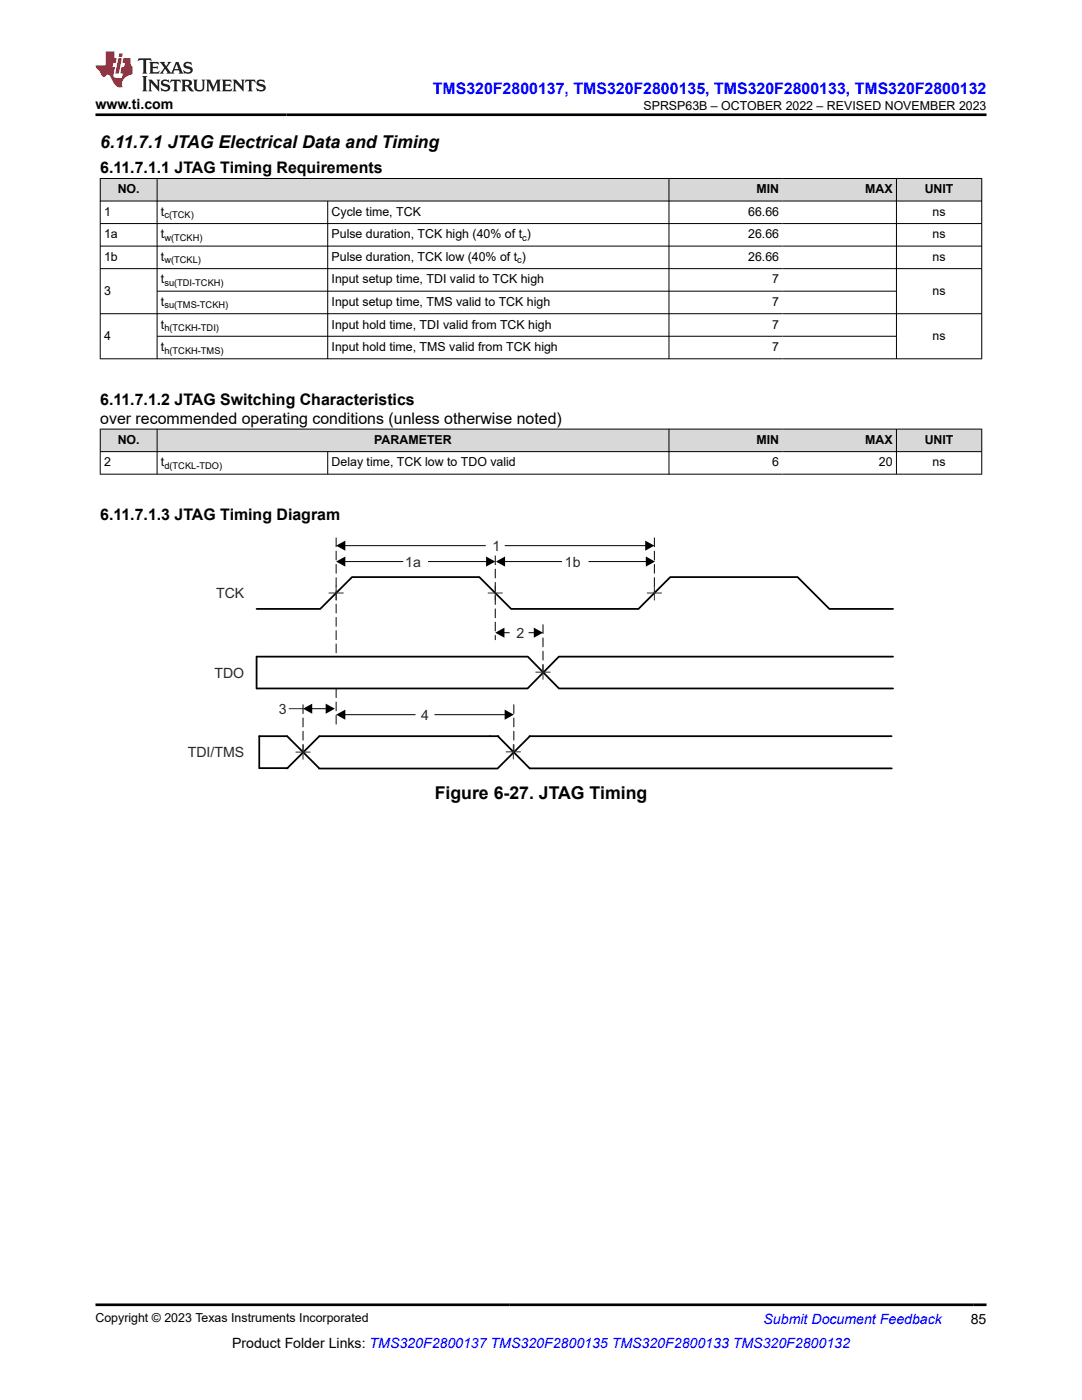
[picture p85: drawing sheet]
<svg xmlns="http://www.w3.org/2000/svg" width="216mm" height="279mm" viewBox="0 0 216 279" stroke-linecap="round" stroke-linejoin="round" font-family="sans-serif">
<defs><g id="words">
<g font-size="3.5">
<text x="20" y="29.6">6.11.7.1 JTAG Electrical Data and Timing</text>
<text x="86.7" y="159.6">Figure 6-27. JTAG Timing</text>
</g>
<text font-size="3.2" fill="#00f" x="86.4" y="18.7">TMS320F2800137, TMS320F2800135, TMS320F2800133, TMS320F2800132</text>
<g font-size="3.2">
<text x="20" y="34.6">6.11.7.1.1 JTAG Timing Requirements</text>
<text x="20" y="80.8">6.11.7.1.2 JTAG Switching Characteristics</text>
<text x="20" y="84.6">over recommended operating conditions (unless otherwise noted)</text>
<text x="20" y="103.8">6.11.7.1.3 JTAG Timing Diagram</text>
</g>
<g font-size="2.8">
<text x="19" y="21.8">www.ti.com</text>
<text x="46.3" y="269">Product Folder Links: TMS320F2800137 TMS320F2800135 TMS320F2800133 TMS320F2800132</text>
<text x="193.7" y="264.2">85</text>
</g>
<g font-size="2.8" fill="#2b292a">
<text x="80.9" y="113.1">1a</text>
<text x="98.3" y="109.9">1</text>
<text x="112.7" y="113.1">1b</text>
<text x="43.1" y="119.4">TCK</text>
<text x="103.1" y="127.3">2</text>
<text x="42.8" y="135.2">TDO</text>
<text x="55.6" y="142.5">3</text>
<text x="84.1" y="143.7">4</text>
<text x="37.5" y="151.1">TDI/TMS</text>
</g>
<text font-size="2.8" fill="#00f" x="152.4" y="264.2">Submit Document Feedback</text>
<g font-size="2.5">
<text x="128.4" y="21.9">SPRSP63B – OCTOBER 2022 – REVISED NOVEMBER 2023</text>
<text x="23.5" y="38.6">NO.</text>
<text x="150.9" y="38.6">MIN</text>
<text x="172.6" y="38.6">MAX</text>
<text x="184.5" y="38.6">UNIT</text>
<text x="20.8" y="43.1">1</text>
<text x="20.8" y="47.6">1a</text>
<text x="32.1" y="43.1">t</text>
<text x="32.1" y="47.6">t</text>
<text x="66.2" y="43.1">Cycle time, TCK</text>
<text x="66.2" y="47.6">Pulse duration, TCK high (40% of t )</text>
<text x="149.3" y="43.1">66.66</text>
<text x="149.3" y="47.6">26.66</text>
<text x="186.1" y="43.1">ns</text>
<text x="186.1" y="47.6">ns</text>
<text x="20.8" y="52.1">1b</text>
<text x="32.1" y="52.1">t</text>
<text x="66.2" y="52.1">Pulse duration, TCK low (40% of t )</text>
<text x="149.3" y="52.1">26.66</text>
<text x="186.1" y="52.1">ns</text>
<text x="20.8" y="58.8">3</text>
<text x="32.1" y="56.6">t</text>
<text x="66.2" y="56.6">Input setup time, TDI valid to TCK high</text>
<text x="154.1" y="56.6">7</text>
<text x="186.1" y="58.8">ns</text>
<text x="32.1" y="61.1">t</text>
<text x="32.1" y="65.6">t</text>
<text x="66.2" y="61.1">Input setup time, TMS valid to TCK high</text>
<text x="66.2" y="65.6">Input hold time, TDI valid from TCK high</text>
<text x="154.1" y="61.1">7</text>
<text x="154.1" y="65.6">7</text>
<text x="20.8" y="67.8">4</text>
<text x="32.1" y="70.1">t</text>
<text x="66.2" y="70.1">Input hold time, TMS valid from TCK high</text>
<text x="154.1" y="70.1">7</text>
<text x="186.1" y="67.8">ns</text>
<text x="23.5" y="88.6">NO.</text>
<text x="74.7" y="88.6">PARAMETER</text>
<text x="150.9" y="88.6">MIN</text>
<text x="172.6" y="88.6">MAX</text>
<text x="184.5" y="88.6">UNIT</text>
<text x="20.8" y="93.1">2</text>
<text x="32.1" y="93.1">t</text>
<text x="66.2" y="93.1">Delay time, TCK low to TDO valid</text>
<text x="154.1" y="93.1">6</text>
<text x="175.4" y="93.1">20</text>
<text x="186.1" y="93.1">ns</text>
<text x="19" y="263.9">Copyright © 2023 Texas Instruments Incorporated</text>
</g>
<g font-size="1.9">
<text x="32.8" y="43.6">c(TCK)</text>
<text x="32.8" y="48.1">w(TCKH)</text>
<text x="32.8" y="52.6">w(TCKL)</text>
<text x="103.2" y="52.6">c</text>
<text x="104.2" y="48.1">c</text>
<text x="32.8" y="57.1">su(TDI-TCKH)</text>
<text x="32.8" y="61.6">su(TMS-TCKH)</text>
<text x="32.8" y="66.1">h(TCKH-TDI)</text>
<text x="32.8" y="70.6">h(TCKH-TMS)</text>
<text x="32.8" y="93.6">d(TCKL-TDO)</text>
</g>
</g></defs>
<g fill="#d8d8d8">
<path d="M20 35.6h175.9v4.5h-175.9z" fill-rule="evenodd"/>
<path d="M20.1 35.7h11.2v4.4h-11.2z" fill-rule="evenodd"/>
<path d="M31.4 35.7h102v4.4h-102z" fill-rule="evenodd"/>
<path d="M133.5 35.7h22.7v4.4h-22.7z" fill-rule="evenodd"/>
<path d="M156.2 35.7h22.6v4.4h-22.6z" fill-rule="evenodd"/>
<path d="M178.9 35.7h16.9v4.4h-16.9z" fill-rule="evenodd"/>
</g>
<g fill="none" stroke="#000" stroke-width=".2">
<path d="M19.9 35.6h176.1M20 35.6v36.1M31.3 35.6v36.1M133.5 35.6v36.1M178.9 35.6v36.1M195.9 35.6v36.1M19.9 40.1h176.1M19.9 44.6h176.1M19.9 49.1h176.1M19.9 53.6h176.1M31.3 58.1h147.6M65.4 40.1v31.6"/>
<path d="M19.9 62.6h176.1M19.9 71.6h176.1M31.3 67.1h147.6"/>
</g>
<g fill="#d8d8d8">
<path d="M20 85.6h175.9v4.5h-175.9z" fill-rule="evenodd"/>
<path d="M20.1 85.7h11.2v4.4h-11.2z" fill-rule="evenodd"/>
<path d="M31.4 85.7h102v4.4h-102z" fill-rule="evenodd"/>
<path d="M133.5 85.7h22.7v4.4h-22.7z" fill-rule="evenodd"/>
<path d="M156.2 85.7h22.6v4.4h-22.6z" fill-rule="evenodd"/>
<path d="M178.9 85.7h16.9v4.4h-16.9z" fill-rule="evenodd"/>
</g>
<path d="M19.9 85.6h176.1M19.9 90.1h176.1M19.9 94.6h176.1M20 85.6v9.1M31.3 85.6v9.1M65.4 90.1v4.6M133.5 85.6v9.1M178.9 85.6v9.1M195.9 85.6v9.1M100.4 126.3h6.4" fill="none" stroke="#000" stroke-width=".2"/>
<path d="M57.7 141.4h2.8" fill="none" stroke="#2b292a" stroke-width=".2"/>
<path d="M98.8 126.3l1.9-1v2zM106.5 125.3l1.8 1-1.8 1z" fill="#000"/>
<path d="M101.8 124.5h3.6v3.5h-3.6z" fill-rule="evenodd" fill="#fff"/>
<path d="M101.8 124.5h3.6v3.5h-3.6z" fill="none" stroke="#fff" stroke-width=".2"/>
<path d="M68.6 142.6h32.4" fill="none" stroke="#000" stroke-width=".2"/>
<path d="M67.1 142.6l1.8-1v2zM100.7 141.6l1.8 1-1.8 1z" fill="#000"/>
<path d="M83 140.9h3.6v3.5h-3.6z" fill-rule="evenodd" fill="#fff"/>
<path d="M83 140.9h3.6v3.5h-3.6z" fill="none" stroke="#fff" stroke-width=".2"/>
<path d="M51.2 121.5h12.7l6.3-6.3h25.4l6.4 6.3h25.4l6.3-6.3h25.4l6.4 6.3h12.7M51.2 131v6.4M51.2 131h54M51.2 137.4h54M105.3 131l6.2 6.4M111.6 137.4h66.6M178.2 131h-66.7l-6.2 6.4" fill="none" stroke="#000" stroke-width=".35"/>
<path d="M67.1 107.4v23.6M130.6 107.4v10.9M67.1 137.4v7.4M108.3 124.7v9.5M60.5 140.6v9.6M102.5 140.6v9.4" fill="none" stroke="#000" stroke-width=".2" stroke-dasharray="1.8 .9"/>
<path d="M68.6 108.9h60.4M62 141.4h3.3" fill="none" stroke="#000" stroke-width=".2"/>
<path d="M67.1 108.9l1.8-1v2zM128.7 107.9l1.9 1-1.9 1zM60.5 141.4l1.8-1v2zM65 140.4l1.8 1-1.8 1z" fill="#000"/>
<path d="M97 107.2h3.6v3.4h-3.6z" fill-rule="evenodd" fill="#fff"/>
<path d="M97 107.2v3.4h3.6v-3.4" fill="none" stroke="#fff" stroke-width=".2"/>
<path d="M51.7 146.9h5.6l6.3 6.4M51.7 146.9v6.4M51.8 153.3h5.6M99.4 146.9l6.3 6.5 72.2-.1M99.5 146.9h-35.8l-6.4 6.5M105.7 146.9h72.2M105.7 146.9l-6.4 6.5h-35.7" fill="none" stroke="#000" stroke-width=".35"/>
<path d="M98.8 110.9v16.8" fill="none" stroke="#000" stroke-width=".2" stroke-dasharray="1.8 .9"/>
<path d="M68.6 112.1h28.7" fill="none" stroke="#000" stroke-width=".2"/>
<path d="M67.1 112.1l1.8-1v2zM97 111.1l1.8 1-1.8 1z" fill="#000"/>
<path d="M80.6 110.3h4.7v3.5h-4.7z" fill-rule="evenodd" fill="#fff"/>
<path d="M80.6 110.3h4.7v3.5h-4.7z" fill="none" stroke="#fff" stroke-width=".2"/>
<path d="M100.5 112.1h28.7" fill="none" stroke="#000" stroke-width=".2"/>
<path d="M98.9 112.1l1.9-1v2zM128.9 111.1l1.8 1-1.8 1z" fill="#000"/>
<path d="M112.3 110.3h5v3.5h-5z" fill-rule="evenodd" fill="#fff"/>
<path d="M112.3 110.3h5v3.5h-5z" fill="none" stroke="#fff" stroke-width=".2"/>
<path d="M65.6 118.3h2.9M67.1 116.9v2.9M97.4 118.3h2.9M98.8 116.9v2.9M129.1 118.3h2.9M130.6 116.9v2.9M106.9 134.1h2.9M108.3 132.7v2.9M59 150.1h2.9M60.5 148.7v2.8M101 150h2.9M102.4 148.6v2.9" fill="none" stroke="#2b292a" stroke-width=".2"/>
<path d="M27.7 11.6l-.2 .6 .5-.2h.6v.1v2.2l-.2 .4h1l-.2-.4v-2.2v-.1h.5l.5 .2-.1-.6zM29.8 12.4l.2 .3v1.6l-.2 .4h1.9l.1-.6a1.08 1.08 0 0 1-1.3 .2v-.7h.6l.4 .2v-.7l-.4 .2h-.6v-.5l.2-.2a1 1 0 0 1 1 .3l-.1-.5zM31.8 12.4l1 1.1-1 1.2h.9l-.2-.2 .4-.8 .5 .8-.2 .2h1.6l-.2-.2 .1-.5h1l.1 .5-.1 .2h.9l-.2-.4-.8-1.9h-.5l-1 2.1-.8-1.1 .9-1h-.8l.2 .2-.5 .6-.3-.6 .1-.2zM35.2 12.8l.4 1h-.8zM36.8 12.5a.65 .65 0 0 0-.2 .7 .65 .65 0 0 0 .6 .5l.7 .1 .1 .3a.79 .79 0 0 1-.7 .4 .79 .79 0 0 1-.7-.5l.1 .7 .2-.1a.93 .93 0 0 0 1.1 0 .93 .93 0 0 0 .4-.9 1.46 1.46 0 0 0-1.2-.6l-.1-.3a1.09 1.09 0 0 1 1.2 .2l-.2-.6-.1 .1-.6-.2zM28.4 15.2l.2 .4v2.2l-.2 .4h1l-.2-.4v-2.2l.2-.4zM29.6 15.9l.2 .4v1.5l-.2 .4h.8l-.3-.4v-1.3l1.7 1.8v-2l.2-.4h-.8l.2 .2 .1 1.1-1.2-1.3zM32.3 16a.65 .65 0 0 0-.2 .8 .65 .65 0 0 0 .7 .4l.6 .2 .1 .2a.79 .79 0 0 1-.7 .4 .79 .79 0 0 1-.7-.5l.1 .7 .2-.1a.93 .93 0 0 0 1.1 .1 .93 .93 0 0 0 .4-1 1.46 1.46 0 0 0-1.2-.5l-.1-.4a1.09 1.09 0 0 1 1.2 .2l-.2-.6-.1 .1-.6-.1zM34.1 15.9l-.1 .6a.63 .63 0 0 1 .7-.3l.1 1.6-.3 .4h1l-.2-.4v-1.6a.66 .66 0 0 1 .8 .3l-.1-.6zM36.2 15.9l.2 .4v1.5l-.2 .4h.9l-.2-.2v-.7h.5l.1 .2a.79 .79 0 0 0 1.2 .6l-1-.9a.61 .61 0 0 0 .6-.6 .61 .61 0 0 0-.5-.7zM36.9 16.2h.2a.47 .47 0 0 1 .5 .1 .47 .47 0 0 1 .1 .5l-.2 .1-.6 .1zM38.5 15.9l.2 .2a2.27 2.27 0 0 0 .4 2 1.04 1.04 0 0 0 1.7-.7v-1.3l.2-.2h-.8l.2 .4v1.1a.6 .6 0 0 1-.6 .6 .6 .6 0 0 1-.6-.6v-1.1l.3-.4zM41.1 15.9l.2 .4v1.5l-.2 .4h.7l-.2-.4v-1.4l.9 1.9 .8-1.9v1.4l-.2 .4h1l-.3-.4v-1.5l.3-.4h-.8l-.7 1.5-.7-1.5zM44.3 15.9l.2 .4v1.5l-.2 .4h1.9l.1-.6a1.09 1.09 0 0 1-1.3 .2v-.7h.6l.4 .2v-.6l-.4 .2h-.6v-.6l.2-.1a1.01 1.01 0 0 1 1 .3l-.1-.6zM46.4 15.9l.3 .4v1.5l-.3 .4h.8l-.2-.4v-1.3l1.6 1.8v-2l.2-.4h-.7l.2 .2v1.1l-1.2-1.3zM49 15.9l-.1 .6a.63 .63 0 0 1 .8-.3v1.6l-.3 .4h1l-.2-.4v-1.6a.66 .66 0 0 1 .8 .3l-.1-.6zM51.4 16a.65 .65 0 0 0-.2 .8 .65 .65 0 0 0 .6 .4l.6 .2 .2 .2a.79 .79 0 0 1-.8 .4 .79 .79 0 0 1-.6-.5l.1 .7 .2-.1a.93 .93 0 0 0 1 .1 .93 .93 0 0 0 .5-1 1.46 1.46 0 0 0-1.3-.5l-.1-.4a1.09 1.09 0 0 1 1.3 .2l-.2-.6-.2 .1-.5-.1z" fill="#231f20"/>
<path d="M21.1 10.3v2.7h-2.1l.1 .4 .9 1a.95 .95 0 0 0 .9 .9 .59 .59 0 0 1 .6-.4 .59 .59 0 0 1 .5 .3l.4 .8a1.59 1.59 0 0 0 2.1 1.4 1.61 1.61 0 0 1 1-2.3l1-.3-.1-1.5a1.59 1.59 0 0 1-.4-1.7h-1.4l-.2 .9h.5l-.1 .9h-.5l-.2 .9v.3l.4 .1-.2 .9h-.6a.73 .73 0 0 1-1.1-.7l.3-1.5h-.5l.2-.9h.5l.2-.9h-.5v-1.3zM23.6 11.6l-.6 3.1h.7l.6-3.1zM23.8 10.7l-.1 .6h.7l.1-.6z" fill="#ed1c24"/>
<path d="M19 22.9h177.8M19 260.4h177.8" fill="none" stroke="#000" stroke-width=".53"/>
<use href="#words"/>
</svg>
